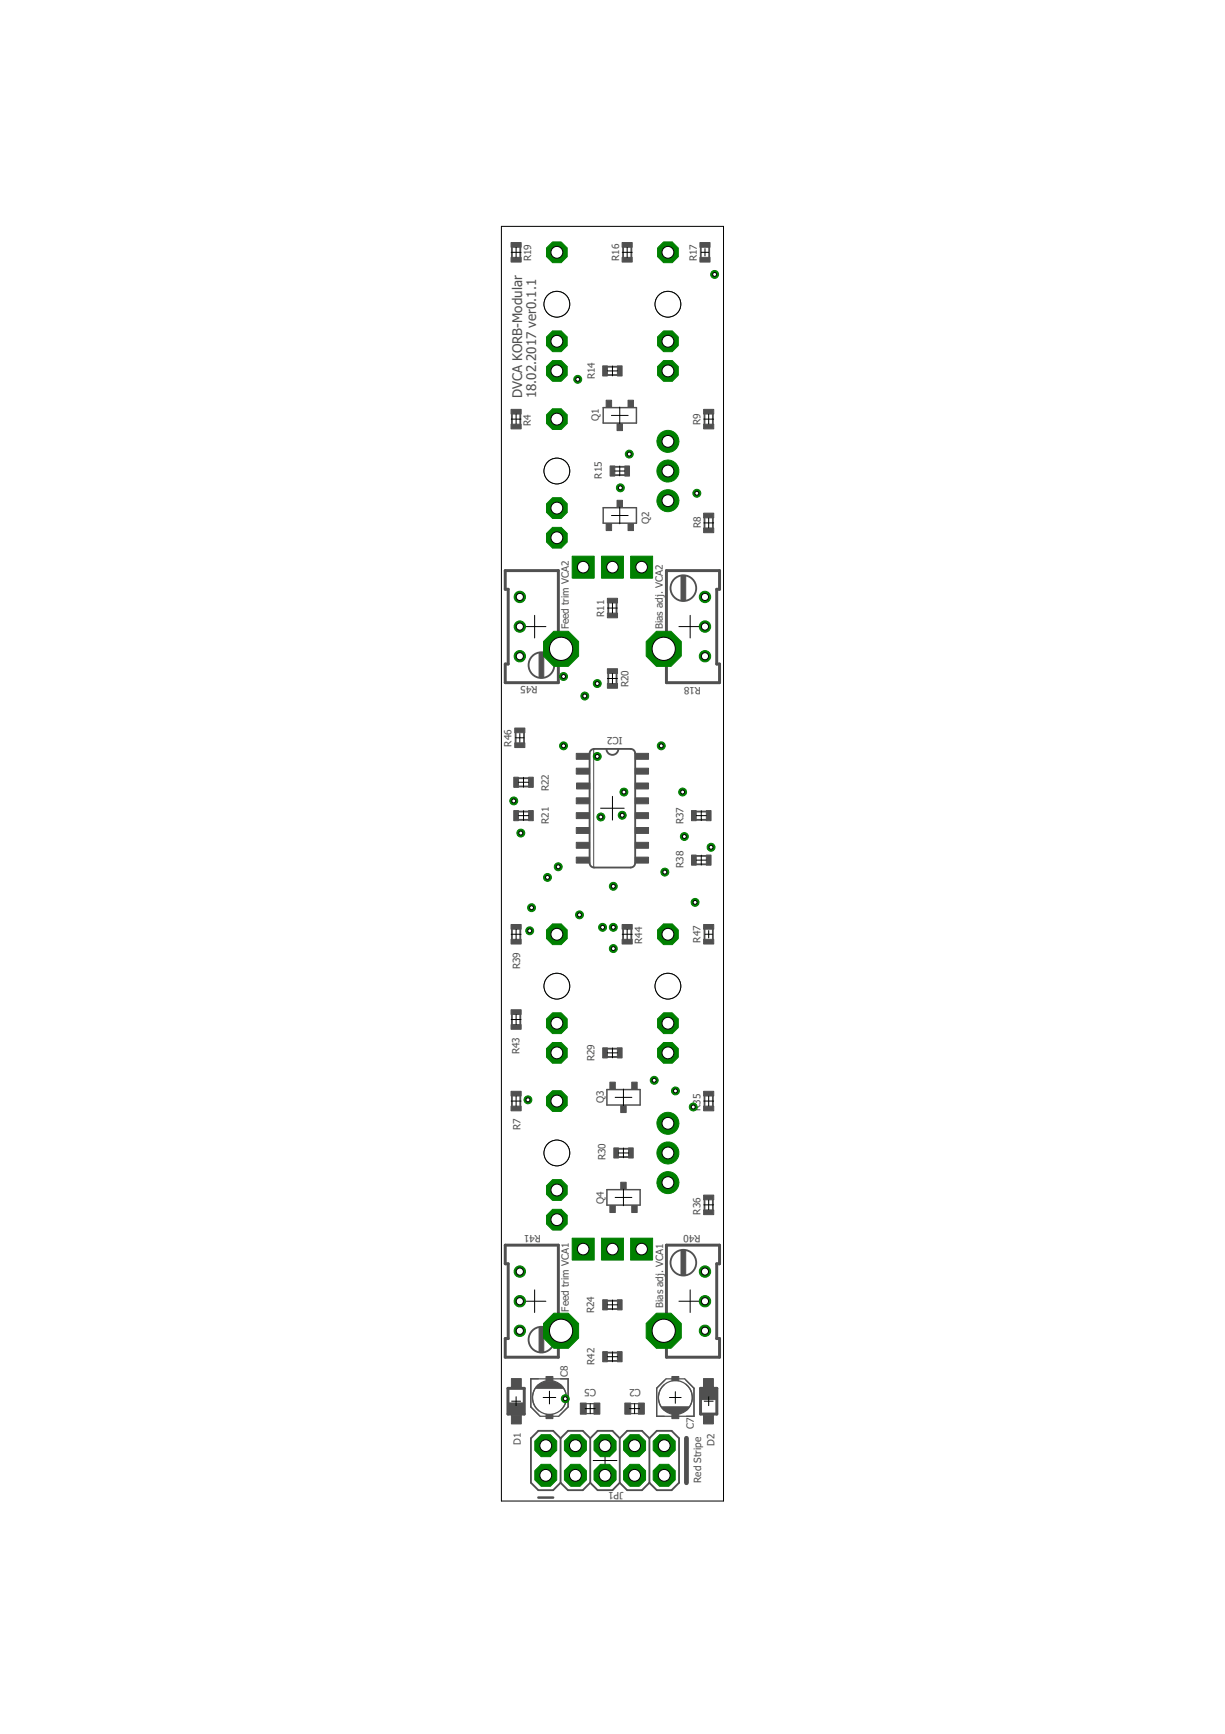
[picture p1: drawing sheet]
<svg xmlns="http://www.w3.org/2000/svg" width="210mm" height="297mm" viewBox="0 0 210 297" stroke-linecap="round" stroke-linejoin="round" font-family="sans-serif">
<defs><g id="words">
<g font-size="2.3" fill="#505050">
<text x="89.4" y="68.2" transform="rotate(-90 89.4 68.2)">DVCA KORB-Modular</text>
<text x="91.9" y="68.2" transform="rotate(-90 91.9 68.2)">18.02.2017 ver0.1.1</text>
</g>
<g font-size="1.7" fill="#505050">
<text x="91" y="44.8" transform="rotate(-90 91 44.8)">R19</text>
<text x="106.1" y="44.7" transform="rotate(-90 106.1 44.7)">R16</text>
<text x="119.4" y="44.8" transform="rotate(-90 119.4 44.8)">R17</text>
<text x="101.9" y="65" transform="rotate(-90 101.9 65)">R14</text>
<text x="91" y="73" transform="rotate(-90 91 73)">R4</text>
<text x="102.6" y="72.2" transform="rotate(-90 102.6 72.2)">Q1</text>
<text x="120" y="72.8" transform="rotate(-90 120 72.8)">R9</text>
<text x="103.1" y="82" transform="rotate(-90 103.1 82)">R15</text>
<text x="111.2" y="89.8" transform="rotate(-90 111.2 89.8)">Q2</text>
<text x="120.1" y="90.5" transform="rotate(-90 120.1 90.5)">R8</text>
<text x="97.4" y="107.8" transform="rotate(-90 97.4 107.8)">Feed trim VCA2</text>
<text x="103.5" y="105.7" transform="rotate(-90 103.5 105.7)">R11</text>
<text x="113.6" y="107.8" transform="rotate(-90 113.6 107.8)">Bias adj. VCA2</text>
<text x="92.1" y="117.5" transform="rotate(-180 92.1 117.5)">R45</text>
<text x="107.7" y="117.8" transform="rotate(-90 107.7 117.8)">R20</text>
<text x="120.1" y="117.7" transform="rotate(-180 120.1 117.7)">R18</text>
<text x="87.7" y="127.9" transform="rotate(-90 87.7 127.9)">R46</text>
<text x="106.6" y="126.2" transform="rotate(-180 106.6 126.2)">IC2</text>
<text x="94.1" y="135.5" transform="rotate(-90 94.1 135.5)">R22</text>
<text x="94" y="141.2" transform="rotate(-90 94 141.2)">R21</text>
<text x="117.1" y="141.2" transform="rotate(-90 117.1 141.2)">R37</text>
<text x="117.1" y="148.7" transform="rotate(-90 117.1 148.7)">R38</text>
<text x="110" y="161.7" transform="rotate(-90 110 161.7)">R44</text>
<text x="120.1" y="161.5" transform="rotate(-90 120.1 161.5)">R47</text>
<text x="89.1" y="166" transform="rotate(-90 89.1 166)">R39</text>
<text x="89" y="180.6" transform="rotate(-90 89 180.6)">R43</text>
<text x="101.8" y="181.8" transform="rotate(-90 101.8 181.8)">R29</text>
<text x="103.5" y="188.9" transform="rotate(-90 103.5 188.9)">Q3</text>
<text x="120" y="190.3" transform="rotate(-90 120 190.3)">R35</text>
<text x="89.2" y="193.7" transform="rotate(-90 89.2 193.7)">R7</text>
<text x="103.7" y="198.8" transform="rotate(-90 103.7 198.8)">R30</text>
<text x="103.5" y="206.2" transform="rotate(-90 103.5 206.2)">Q4</text>
<text x="120" y="208.1" transform="rotate(-90 120 208.1)">R36</text>
<text x="92.7" y="211.5" transform="rotate(-180 92.7 211.5)">R41</text>
<text x="120" y="211.6" transform="rotate(-180 120 211.6)">R40</text>
<text x="97.5" y="224.7" transform="rotate(-90 97.5 224.7)">Feed trim VCA1</text>
<text x="101.8" y="225" transform="rotate(-90 101.8 225)">R24</text>
<text x="113.6" y="224.1" transform="rotate(-90 113.6 224.1)">Bias adj. VCA1</text>
<text x="101.8" y="233.8" transform="rotate(-90 101.8 233.8)">R42</text>
<text x="97.3" y="235.8" transform="rotate(-90 97.3 235.8)">C8</text>
<text x="102.1" y="237.9" transform="rotate(-180 102.1 237.9)">C5</text>
<text x="109.8" y="237.9" transform="rotate(-180 109.8 237.9)">C2</text>
<text x="118.9" y="244.8" transform="rotate(-90 118.9 244.8)">C7</text>
<text x="89.2" y="247.5" transform="rotate(-90 89.2 247.5)">D1</text>
<text x="122.4" y="247.7" transform="rotate(-90 122.4 247.7)">D2</text>
<text x="106.8" y="255.6" transform="rotate(-180 106.8 255.6)">JP1</text>
<text x="120.2" y="254" transform="rotate(-90 120.2 254)">Red Stripe</text>
</g>
</g></defs>
<g fill="none" stroke="#505050" stroke-width=".21">
<path d="M91 236.2h6.3v4.8l-1.6 1.6h-3.2l-1.5-1.6zM91.8 237.8h4.7M91.9 237.7a2.81 2.81 0 0 1 4.5 0zM92.1 237.6v.1M92.2 237.2a2.91 2.91 0 0 0 .2 4.5M92.3 237.4v.3M92.5 237.2v.5M92.6 237.1v.6M92.8 237v.7M93 236.9v.8M93.1 236.9v.8M93.3 236.8v.9"/>
<path d="M93.5 236.7v1M93.6 236.7v1M93.8 236.7v1M94 236.7v1M94.2 236.7v1M94.3 236.7v1M94.5 236.7v1M94.7 236.7v1M94.8 236.7v1M95 236.8v.9M95.2 236.9v.8M95.4 236.9v.8"/>
<path d="M95.5 237v.7M95.7 237.1v.6M95.9 237.2v.5M96.1 237.2a2.92 2.92 0 0 1 0 4.4M96.1 237.4v.3M96.2 237.6v.1M112.5 237.8l1.6-1.6h3.2l1.6 1.6v4.8h-6.4zM113.8 237.2a2.88 2.88 0 0 0 0 4.4M117.5 237.1a2.9 2.9 0 0 1 .1 4.5M117.5 236.4l1.4 1.4M91 241l1.4 1.4M100.4 240.5h1.4"/>
<path d="M100.4 242.1h1.4M108 240.5h1.5M108 242.1h1.5M113.3 241h4.8M113.5 241.1h4.4a2.81 2.81 0 0 1-4.4 0zM113.7 241.1v.2M113.9 241.1v.3M114 241.1v.5M114.2 241.1v.6M114.4 241.1v.7M114.6 241.1v.8M114.7 241.1v.8"/>
<path d="M114.9 241.1v.9M115.1 241.1v1M115.2 241.1v1M115.4 241.1v1M115.6 241.1v1M115.7 241.1v1M115.9 241.1v1M116.1 241.1v1M116.3 241.1v1M116.4 241.1v1M116.6 241.1v.9M116.8 241.1v.8"/>
<path d="M116.9 241.1v.8M117.1 241.1v.7M117.3 241.1v.6M117.5 241.1v.5M117.6 241.1v.3M117.8 241.1v.1"/>
<circle cx="94.1" cy="239.4" r="2.9"/>
<circle cx="115.7" cy="239.4" r="2.9"/>
</g>
<g fill="none" stroke="#505050" stroke-width=".32">
<path d="M87.7 42.4v1.7M89.2 42.4v1.7M106.8 42.4v1.7M108.2 42.4v1.7M120.1 42.4v1.7M121.5 42.4v1.7M87.7 70.9v1.8M89.2 70.9v1.8M104.1 62.8h1.7M104.1 64.2h1.7M105.3 80h1.8M120.7 70.9v1.8"/>
<path d="M122.2 70.9v1.8M105.3 81.4h1.8M120.7 88.7v1.7M122.2 88.7v1.7M104.2 103.3v1.7M104.2 115.4v1.7M105.6 103.3v1.7M105.6 115.4v1.7M88.3 125.5v1.8M88.8 139h1.8M88.8 133.3h1.8M88.8 134.7h1.8"/>
<path d="M89.8 125.5v1.8M101.2 128.6l.6-.3h6.3a.77 .77 0 0 1 .7 .8v18.7a.77 .77 0 0 1-.7 .8h-6.3a.77 .77 0 0 1-.8-.8v-18.7zM103.9 128.3a1.01 1.01 0 0 0 1 1 1.01 1.01 0 0 0 1-1M119.3 139h1.7M87.7 159.2v1.7M88.8 140.4h1.8M89.2 159.2v1.7M106.8 159.2v1.7M108.2 159.2v1.7M119.3 140.4h1.7M119.3 148.1h1.7M119.3 146.6h1.7"/>
<path d="M120.7 159.2v1.7M122.2 159.2v1.7M87.7 173.8v1.7M89.2 173.8v1.7M104.1 179.6h1.7M87.7 187.7v1.8M89.2 187.7v1.8M104.1 181.1h1.7M106 196.8h1.7M106 198.2h1.7M120.7 187.7v1.8M122.2 187.7v1.8"/>
<path d="M120.7 205.5v1.7M122.2 205.5v1.7M104.1 222.8h1.7M104.1 224.2h1.7M104.1 231.7h1.7M104.1 233.1h1.7M96.1 246.4l-1.3-1.3h-2.6l-1.2 1.3v7.6l1.2 1.3h2.6l1.3-1.3M96.1 254l1.2 1.3h2.6l1.2-1.3M96.1 246.4l1.2-1.3h2.6l1.2 1.3M96.1 246.4v7.6M101.1 254l1.3 1.3h2.5l1.3-1.3M101.1 246.4l1.3-1.3h2.5l1.3 1.3"/>
<path d="M101.1 246.4v7.6M106.2 254l1.3 1.3h2.5l1.3-1.3M106.2 246.4l1.3-1.3h2.5l1.3 1.3M106.2 246.4v7.6M111.3 246.4l1.2-1.3h2.6l1.3 1.3v7.6l-1.3 1.3h-2.6l-1.2-1.3M111.3 246.4v7.6"/>
<circle cx="92.8" cy="113.9" r="2.2"/>
<circle cx="117.1" cy="100.8" r="2.2"/>
<circle cx="117.1" cy="216.3" r="2.2"/>
<circle cx="92.8" cy="229.5" r="2.2"/>
</g>
<path d="M101.7 128.3v20.3" fill="none" stroke="#505050" stroke-width=".17"/>
<path d="M92.2 256.5h2.6" fill="none" stroke="#505050" stroke-width=".42"/>
<g fill="#505050" stroke="#505050" stroke-width=".17">
<path d="M103.2 252.2h1v1h-1z"/>
<path d="M116.7 214.2h.8v4.2h-.8z"/>
<path d="M92.4 227.4h.8v4.2h-.8z"/>
<path d="M92.4 111.8h.8v4.2h-.8z"/>
<path d="M116.7 98.7h.8v4.1h-.8z"/>
<path d="M107.1 240.3h1v2h-1z"/>
<path d="M109.4 240.3h1v2h-1z"/>
<path d="M99.4 240.3h1.1v2h-1.1z"/>
<path d="M101.8 240.3h1v2h-1z"/>
<path d="M115.1 242.3h1.2v.7h-1.2z"/>
<path d="M115.1 235.8h1.2v.7h-1.2z"/>
<path d="M93.6 235.8h1.1v.7h-1.1z"/>
<path d="M93.6 242.3h1.1v.7h-1.1z"/>
<path d="M87.6 242.4h1.7v1.5h-1.7z"/>
<path d="M87.6 236.2h1.7v1.4h-1.7z"/>
<path d="M87 240.3h2.7v1.8h-2.7z"/>
<path d="M120.5 236.2h1.7v1.4h-1.7z"/>
<path d="M120.5 242.4h1.7v1.5h-1.7z"/>
<path d="M120.1 237.9h2.7v1.9h-2.7z"/>
<path d="M108.8 136.7h2.3v1h-2.3z"/>
<path d="M98.7 129.1h2.3v1h-2.3z"/>
<path d="M98.7 131.6h2.3v1h-2.3z"/>
<path d="M98.8 134.1h2.3v1h-2.3z"/>
<path d="M98.7 136.7h2.3v1h-2.3z"/>
<path d="M108.8 134.1h2.3v1h-2.3z"/>
<path d="M108.8 131.6h2.3v1h-2.3z"/>
<path d="M108.8 129.1h2.3v1h-2.3z"/>
<path d="M98.7 139.2h2.3v1h-2.3z"/>
<path d="M98.7 141.8h2.3v1h-2.3z"/>
<path d="M98.7 144.3h2.3v1h-2.3z"/>
<path d="M98.7 146.8h2.3v1h-2.3z"/>
<path d="M108.8 139.2h2.3v1h-2.3z"/>
<path d="M108.8 141.8h2.3v1h-2.3z"/>
<path d="M108.8 144.3h2.3v1h-2.3z"/>
<path d="M108.8 146.8h2.3v1h-2.3z"/>
<path d="M93 252.2h1v1h-1z"/>
<path d="M93 247.1h1v1.1h-1z"/>
<path d="M98.1 247.1h1v1.1h-1z"/>
<path d="M98.1 252.2h1v1h-1z"/>
<path d="M103.2 247.1h1v1.1h-1z"/>
<path d="M113.3 247.1h1v1.1h-1z"/>
<path d="M113.3 252.2h1v1h-1z"/>
<path d="M108.2 252.2h1v1h-1z"/>
<path d="M108.2 247.1h1v1.1h-1z"/>
<path d="M105.7 72.6h1v1.2h-1z"/>
<path d="M103.9 68.6h.9v1.1h-.9z"/>
<path d="M107.6 68.6h.9v1.1h-.9z"/>
<path d="M105.7 85.7h1v1.2h-1z"/>
<path d="M107.6 89.7h.9v1.2h-.9z"/>
<path d="M103.9 89.7h.9v1.2h-.9z"/>
<path d="M106.4 189.4h.9v1.2h-.9z"/>
<path d="M104.5 185.4h.9v1.2h-.9z"/>
<path d="M108.2 185.4h1v1.2h-1z"/>
<path d="M106.4 202.5h.9v1.2h-.9z"/>
<path d="M108.2 206.5h1v1.2h-1z"/>
<path d="M104.5 206.5h.9v1.2h-.9z"/>
<path d="M104.1 105h1.7v.8h-1.7z"/>
<path d="M104.1 102.5h1.7v.8h-1.7z"/>
<path d="M103.3 62.7h.8v1.7h-.8z"/>
<path d="M105.8 62.7h.8v1.7h-.8z"/>
<path d="M104.5 79.8h.8v1.8h-.8z"/>
<path d="M107.1 79.8h.8v1.8h-.8z"/>
<path d="M106.6 41.6h1.7v.8h-1.7z"/>
<path d="M106.6 44.1h1.7v.8h-1.7z"/>
<path d="M119.9 44.1h1.8v.8h-1.8z"/>
<path d="M119.9 41.6h1.8v.8h-1.8z"/>
<path d="M87.6 44.1h1.7v.8h-1.7z"/>
<path d="M87.6 41.6h1.7v.8h-1.7z"/>
<path d="M104.1 114.6h1.7v.8h-1.7z"/>
<path d="M104.1 117.1h1.7v.8h-1.7z"/>
<path d="M90.6 138.9h.8v1.7h-.8z"/>
<path d="M88 138.9h.8v1.7h-.8z"/>
<path d="M88 133.1h.8v1.8h-.8z"/>
<path d="M90.6 133.1h.8v1.8h-.8z"/>
<path d="M103.3 222.7h.8v1.7h-.8z"/>
<path d="M105.8 222.7h.8v1.7h-.8z"/>
<path d="M103.3 179.5h.8v1.7h-.8z"/>
<path d="M105.8 179.5h.8v1.7h-.8z"/>
<path d="M105.2 196.6h.8v1.8h-.8z"/>
<path d="M107.7 196.6h.8v1.8h-.8z"/>
<path d="M120.6 189.5h1.7v.8h-1.7z"/>
<path d="M120.6 186.9h1.7v.8h-1.7z"/>
<path d="M120.6 204.7h1.7v.8h-1.7z"/>
<path d="M120.6 207.3h1.7v.8h-1.7z"/>
<path d="M118.5 138.9h.8v1.7h-.8z"/>
<path d="M121 138.9h.8v1.7h-.8z"/>
<path d="M121 146.5h.8v1.7h-.8z"/>
<path d="M118.5 146.5h.8v1.7h-.8z"/>
<path d="M87.6 160.9h1.7v.8h-1.7z"/>
<path d="M87.6 158.4h1.7v.8h-1.7z"/>
<path d="M87.6 72.7h1.7v.8h-1.7z"/>
<path d="M87.6 70.1h1.7v.8h-1.7z"/>
<path d="M103.3 231.5h.8v1.8h-.8z"/>
<path d="M105.8 231.5h.8v1.8h-.8z"/>
<path d="M87.6 173h1.7v.8h-1.7z"/>
<path d="M87.6 175.5h1.7v.8h-1.7z"/>
<path d="M106.6 158.4h1.7v.8h-1.7z"/>
<path d="M106.6 160.9h1.7v.8h-1.7z"/>
<path d="M88.2 127.3h1.7v.8h-1.7z"/>
<path d="M88.2 124.7h1.7v.8h-1.7z"/>
<path d="M120.6 160.9h1.7v.8h-1.7z"/>
<path d="M120.6 158.4h1.7v.8h-1.7z"/>
<path d="M87.6 189.5h1.7v.8h-1.7z"/>
<path d="M87.6 186.9h1.7v.8h-1.7z"/>
<path d="M120.6 87.9h1.7v.8h-1.7z"/>
<path d="M120.6 90.4h1.7v.8h-1.7z"/>
<path d="M120.6 70.1h1.7v.8h-1.7z"/>
<path d="M120.6 72.7h1.7v.8h-1.7z"/>
</g>
<path d="M86.6 97.7h9.1v19.2h-9.1v-3.2h.5v-12.8h-.5zM114.2 97.7h9.1v3.2h-.5v12.8h.5v3.2h-9.1zM86.6 213.3h9.1v19.2h-9.1v-3.2h.5v-12.8h-.5zM114.2 213.3h9.1v3.2h-.5v12.8h.5v3.2h-9.1zM87 237.8h2.8v4.4h-2.8zM120 237.8h2.8v4.4h-2.8z" fill="none" stroke="#505050" stroke-width=".51"/>
<path d="M103.4 69.8h5.7v2.7h-5.7zM103.4 87h5.7v2.6h-5.7zM104 186.6h5.7v2.7h-5.7zM104 203.8h5.7v2.6h-5.7z" fill="none" stroke="#505050" stroke-width=".25"/>
<path d="M117.6 246.4v7.6" fill="none" stroke="#505050" stroke-width=".83"/>
<g fill="none" stroke="#000" stroke-width=".17">
<path d="M87.6 43.2h1.7M88.4 42.4v1.7M106.6 43.2h1.7M107.5 42.4v1.7M120.2 43.2h1.2M120.8 42.6v1.3M87.6 71.8h1.7M88.4 71v1.6M104.1 63.5h1.7M104.8 71.2h2.8M104.9 62.7v1.7M106.2 69.7v2.9"/>
<path d="M106.2 79.8v1.7M120.6 71.8h1.7M121.4 71v1.6M104.8 88.3h2.8M105.4 80.7h1.6M106.2 86.9v2.8M120.6 89.6h1.7M121.4 88.7v1.7M89.7 107.3h3.8M91.6 105.4v3.9M104.1 116.2h1.7M104.1 104.2h1.7"/>
<path d="M104.9 103.3v1.7M104.9 115.4v1.7M116.3 107.3h3.9M118.3 105.4v3.9M88.3 126.4h1.5M88.9 139.7h1.7M88.9 134h1.7M89.1 125.7v1.4M89.7 133.2v1.7M89.7 138.9v1.7M102.9 138.5h4.1M104.9 136.4v4.1"/>
<path d="M119.3 139.7h1.7M120.2 138.9v1.7M88.4 159.2v1.7M107.5 159.2v1.7M119.3 147.3h1.7M120.2 146.5v1.7M121.4 159.4v1.3M87.6 160h1.7M87.6 174.6h1.7M88.4 173.8v1.7M104.9 179.5v1.7M106.6 160h1.7"/>
<path d="M120.8 160h1.3M87.6 188.6h1.7M88.4 187.8v1.7M104.1 180.4h1.7M105.4 188h2.9M106 197.5h1.7M106.8 186.6v2.8M106.8 196.7v1.6M120.6 188.6h1.7M121.4 187.8v1.6M105.4 205.1h2.9M106.8 203.7v2.8"/>
<path d="M120.6 206.4h1.7M121.4 205.5v1.7M88.4 239.3v1.5M89.7 222.9h3.8M91.6 221v3.8M93.1 239.4h2.1M94.1 238.3v2.2M104.1 232.4h1.7M104.1 223.5h1.7M104.9 222.7v1.7M104.9 231.6v1.7M114.7 239.4h2"/>
<path d="M115.7 238.4v2M116.3 222.9h3.9M118.3 221v3.8M121.4 239.3v1.5M87.7 240h1.5M100.3 241.3h1.7M101.1 240.5v1.7M101.6 250.2h4.1M103.7 248.2v4M107.9 241.3h1.7M108.7 240.5v1.7M120.7 240h1.5"/>
</g>
<circle cx="95.4" cy="87" r="1.93" fill="#008000" stroke="#008000" stroke-width=".17"/>
<circle cx="95.4" cy="87" r="1.02" fill="#fff" stroke="#000" stroke-width=".17"/>
<circle cx="95.4" cy="71.8" r="1.93" fill="#008000" stroke="#008000" stroke-width=".17"/>
<circle cx="95.4" cy="71.8" r="1.02" fill="#fff" stroke="#000" stroke-width=".17"/>
<circle cx="95.4" cy="92.1" r="1.93" fill="#008000" stroke="#008000" stroke-width=".17"/>
<circle cx="95.4" cy="92.1" r="1.02" fill="#fff" stroke="#000" stroke-width=".17"/>
<circle cx="114.4" cy="58.5" r="1.93" fill="#008000" stroke="#008000" stroke-width=".17"/>
<circle cx="114.4" cy="58.5" r="1.02" fill="#fff" stroke="#000" stroke-width=".17"/>
<circle cx="114.4" cy="43.2" r="1.93" fill="#008000" stroke="#008000" stroke-width=".17"/>
<circle cx="114.4" cy="43.2" r="1.02" fill="#fff" stroke="#000" stroke-width=".17"/>
<circle cx="114.4" cy="63.5" r="1.93" fill="#008000" stroke="#008000" stroke-width=".17"/>
<circle cx="114.4" cy="63.5" r="1.02" fill="#fff" stroke="#000" stroke-width=".17"/>
<circle cx="95.4" cy="203.9" r="1.93" fill="#008000" stroke="#008000" stroke-width=".17"/>
<circle cx="95.4" cy="203.9" r="1.02" fill="#fff" stroke="#000" stroke-width=".17"/>
<circle cx="95.4" cy="188.6" r="1.93" fill="#008000" stroke="#008000" stroke-width=".17"/>
<circle cx="95.4" cy="188.6" r="1.02" fill="#fff" stroke="#000" stroke-width=".17"/>
<circle cx="95.4" cy="208.9" r="1.93" fill="#008000" stroke="#008000" stroke-width=".17"/>
<circle cx="95.4" cy="208.9" r="1.02" fill="#fff" stroke="#000" stroke-width=".17"/>
<circle cx="95.4" cy="58.5" r="1.93" fill="#008000" stroke="#008000" stroke-width=".17"/>
<circle cx="95.4" cy="58.5" r="1.02" fill="#fff" stroke="#000" stroke-width=".17"/>
<circle cx="95.4" cy="43.2" r="1.93" fill="#008000" stroke="#008000" stroke-width=".17"/>
<circle cx="95.4" cy="43.2" r="1.02" fill="#fff" stroke="#000" stroke-width=".17"/>
<circle cx="95.4" cy="63.5" r="1.93" fill="#008000" stroke="#008000" stroke-width=".17"/>
<circle cx="95.4" cy="63.5" r="1.02" fill="#fff" stroke="#000" stroke-width=".17"/>
<circle cx="95.4" cy="175.3" r="1.93" fill="#008000" stroke="#008000" stroke-width=".17"/>
<circle cx="95.4" cy="175.3" r="1.02" fill="#fff" stroke="#000" stroke-width=".17"/>
<circle cx="95.4" cy="160" r="1.93" fill="#008000" stroke="#008000" stroke-width=".17"/>
<circle cx="95.4" cy="160" r="1.02" fill="#fff" stroke="#000" stroke-width=".17"/>
<circle cx="95.4" cy="180.4" r="1.93" fill="#008000" stroke="#008000" stroke-width=".17"/>
<circle cx="95.4" cy="180.4" r="1.02" fill="#fff" stroke="#000" stroke-width=".17"/>
<circle cx="114.4" cy="175.3" r="1.93" fill="#008000" stroke="#008000" stroke-width=".17"/>
<circle cx="114.4" cy="175.3" r="1.02" fill="#fff" stroke="#000" stroke-width=".17"/>
<circle cx="114.4" cy="160" r="1.93" fill="#008000" stroke="#008000" stroke-width=".17"/>
<circle cx="114.4" cy="160" r="1.02" fill="#fff" stroke="#000" stroke-width=".17"/>
<circle cx="114.4" cy="180.4" r="1.93" fill="#008000" stroke="#008000" stroke-width=".17"/>
<circle cx="114.4" cy="180.4" r="1.02" fill="#fff" stroke="#000" stroke-width=".17"/>
<circle cx="93.5" cy="252.7" r="2.04" fill="#008000" stroke="#008000" stroke-width=".17"/>
<circle cx="93.5" cy="252.7" r="1.02" fill="#fff" stroke="#000" stroke-width=".17"/>
<circle cx="93.5" cy="247.6" r="2.04" fill="#008000" stroke="#008000" stroke-width=".17"/>
<circle cx="93.5" cy="247.7" r="1.02" fill="#fff" stroke="#000" stroke-width=".17"/>
<circle cx="98.6" cy="252.7" r="2.04" fill="#008000" stroke="#008000" stroke-width=".17"/>
<circle cx="98.6" cy="252.7" r="1.02" fill="#fff" stroke="#000" stroke-width=".17"/>
<circle cx="98.6" cy="247.6" r="2.04" fill="#008000" stroke="#008000" stroke-width=".17"/>
<circle cx="98.6" cy="247.7" r="1.02" fill="#fff" stroke="#000" stroke-width=".17"/>
<circle cx="103.7" cy="252.7" r="2.04" fill="#008000" stroke="#008000" stroke-width=".17"/>
<circle cx="103.7" cy="252.7" r="1.02" fill="#fff" stroke="#000" stroke-width=".17"/>
<circle cx="103.7" cy="247.6" r="2.04" fill="#008000" stroke="#008000" stroke-width=".17"/>
<circle cx="103.7" cy="247.7" r="1.02" fill="#fff" stroke="#000" stroke-width=".17"/>
<circle cx="108.7" cy="252.7" r="2.04" fill="#008000" stroke="#008000" stroke-width=".17"/>
<circle cx="108.7" cy="252.7" r="1.02" fill="#fff" stroke="#000" stroke-width=".17"/>
<circle cx="108.7" cy="247.6" r="2.04" fill="#008000" stroke="#008000" stroke-width=".17"/>
<circle cx="108.7" cy="247.7" r="1.02" fill="#fff" stroke="#000" stroke-width=".17"/>
<circle cx="113.8" cy="252.7" r="2.04" fill="#008000" stroke="#008000" stroke-width=".17"/>
<circle cx="113.8" cy="252.7" r="1.02" fill="#fff" stroke="#000" stroke-width=".17"/>
<circle cx="113.8" cy="247.6" r="2.04" fill="#008000" stroke="#008000" stroke-width=".17"/>
<circle cx="113.8" cy="247.7" r="1.02" fill="#fff" stroke="#000" stroke-width=".17"/>
<path d="M98 95.3h3.8v3.7h-3.8z" fill="#008000" stroke="#008000" stroke-width=".17"/>
<circle cx="99.9" cy="97.2" r=".99" fill="#fff" stroke="#000" stroke-width=".17"/>
<path d="M103.1 95.3h3.7v3.7h-3.7z" fill="#008000" stroke="#008000" stroke-width=".17"/>
<circle cx="104.9" cy="97.2" r=".99" fill="#fff" stroke="#000" stroke-width=".17"/>
<path d="M108.1 95.3h3.7v3.7h-3.7z" fill="#008000" stroke="#008000" stroke-width=".17"/>
<circle cx="109.9" cy="97.2" r=".99" fill="#fff" stroke="#000" stroke-width=".17"/>
<circle cx="96.1" cy="111.1" r="3.3" fill="#008000" stroke="#008000" stroke-width=".17"/>
<circle cx="96.1" cy="111.1" r="1.99" fill="#fff" stroke="#000" stroke-width=".17"/>
<circle cx="113.7" cy="111.1" r="3.3" fill="#008000" stroke="#008000" stroke-width=".17"/>
<circle cx="113.7" cy="111.1" r="1.99" fill="#fff" stroke="#000" stroke-width=".17"/>
<path d="M98 212.1h3.8v3.8h-3.8z" fill="#008000" stroke="#008000" stroke-width=".17"/>
<circle cx="99.9" cy="214" r=".99" fill="#fff" stroke="#000" stroke-width=".17"/>
<path d="M103.1 212.1h3.7v3.8h-3.7z" fill="#008000" stroke="#008000" stroke-width=".17"/>
<circle cx="104.9" cy="214" r=".99" fill="#fff" stroke="#000" stroke-width=".17"/>
<path d="M108.1 212.1h3.7v3.8h-3.7z" fill="#008000" stroke="#008000" stroke-width=".17"/>
<circle cx="109.9" cy="214" r=".99" fill="#fff" stroke="#000" stroke-width=".17"/>
<circle cx="96.1" cy="228" r="3.3" fill="#008000" stroke="#008000" stroke-width=".17"/>
<circle cx="96.1" cy="228" r="1.99" fill="#fff" stroke="#000" stroke-width=".17"/>
<circle cx="113.7" cy="228" r="3.3" fill="#008000" stroke="#008000" stroke-width=".17"/>
<circle cx="113.7" cy="228" r="1.99" fill="#fff" stroke="#000" stroke-width=".17"/>
<circle cx="114.4" cy="75.6" r="1.88" fill="#008000" stroke="#008000" stroke-width=".17"/>
<circle cx="114.4" cy="75.6" r="1.02" fill="#fff" stroke="#000" stroke-width=".17"/>
<circle cx="114.4" cy="80.7" r="1.88" fill="#008000" stroke="#008000" stroke-width=".17"/>
<circle cx="114.4" cy="80.7" r="1.02" fill="#fff" stroke="#000" stroke-width=".17"/>
<circle cx="114.4" cy="85.8" r="1.88" fill="#008000" stroke="#008000" stroke-width=".17"/>
<circle cx="114.4" cy="85.8" r="1.02" fill="#fff" stroke="#000" stroke-width=".17"/>
<circle cx="114.4" cy="192.4" r="1.88" fill="#008000" stroke="#008000" stroke-width=".17"/>
<circle cx="114.4" cy="192.4" r="1.02" fill="#fff" stroke="#000" stroke-width=".17"/>
<circle cx="114.4" cy="197.5" r="1.88" fill="#008000" stroke="#008000" stroke-width=".17"/>
<circle cx="114.4" cy="197.5" r="1.02" fill="#fff" stroke="#000" stroke-width=".17"/>
<circle cx="114.4" cy="202.6" r="1.88" fill="#008000" stroke="#008000" stroke-width=".17"/>
<circle cx="114.4" cy="202.6" r="1.02" fill="#fff" stroke="#000" stroke-width=".17"/>
<circle cx="120.8" cy="228" r=".97" fill="#008000" stroke="#008000" stroke-width=".17"/>
<circle cx="120.8" cy="228" r=".61" fill="#fff" stroke="#000" stroke-width=".17"/>
<circle cx="120.8" cy="222.9" r=".97" fill="#008000" stroke="#008000" stroke-width=".17"/>
<circle cx="120.8" cy="222.9" r=".61" fill="#fff" stroke="#000" stroke-width=".17"/>
<circle cx="120.8" cy="217.8" r=".97" fill="#008000" stroke="#008000" stroke-width=".17"/>
<circle cx="120.8" cy="217.8" r=".61" fill="#fff" stroke="#000" stroke-width=".17"/>
<circle cx="89.1" cy="217.8" r=".97" fill="#008000" stroke="#008000" stroke-width=".17"/>
<circle cx="89.1" cy="217.8" r=".61" fill="#fff" stroke="#000" stroke-width=".17"/>
<circle cx="89.1" cy="222.9" r=".97" fill="#008000" stroke="#008000" stroke-width=".17"/>
<circle cx="89.1" cy="222.9" r=".61" fill="#fff" stroke="#000" stroke-width=".17"/>
<circle cx="89.1" cy="228" r=".97" fill="#008000" stroke="#008000" stroke-width=".17"/>
<circle cx="89.1" cy="228" r=".61" fill="#fff" stroke="#000" stroke-width=".17"/>
<circle cx="89.1" cy="102.3" r=".97" fill="#008000" stroke="#008000" stroke-width=".17"/>
<circle cx="89.1" cy="102.3" r=".61" fill="#fff" stroke="#000" stroke-width=".17"/>
<circle cx="89.1" cy="107.3" r=".97" fill="#008000" stroke="#008000" stroke-width=".17"/>
<circle cx="89.1" cy="107.3" r=".61" fill="#fff" stroke="#000" stroke-width=".17"/>
<circle cx="89.1" cy="112.4" r=".97" fill="#008000" stroke="#008000" stroke-width=".17"/>
<circle cx="89.1" cy="112.4" r=".61" fill="#fff" stroke="#000" stroke-width=".17"/>
<circle cx="120.8" cy="112.4" r=".97" fill="#008000" stroke="#008000" stroke-width=".17"/>
<circle cx="120.8" cy="112.4" r=".61" fill="#fff" stroke="#000" stroke-width=".17"/>
<circle cx="120.8" cy="107.3" r=".97" fill="#008000" stroke="#008000" stroke-width=".17"/>
<circle cx="120.8" cy="107.3" r=".61" fill="#fff" stroke="#000" stroke-width=".17"/>
<circle cx="120.8" cy="102.3" r=".97" fill="#008000" stroke="#008000" stroke-width=".17"/>
<circle cx="120.8" cy="102.3" r=".61" fill="#fff" stroke="#000" stroke-width=".17"/>
<circle cx="102.3" cy="129.6" r=".68" fill="#008000" stroke="#008000" stroke-width=".17"/>
<circle cx="102.3" cy="129.6" r=".34" fill="#fff" stroke="#000" stroke-width=".17"/>
<circle cx="121.8" cy="145.1" r=".68" fill="#008000" stroke="#008000" stroke-width=".17"/>
<circle cx="121.8" cy="145.1" r=".34" fill="#fff" stroke="#000" stroke-width=".17"/>
<circle cx="88" cy="137.2" r=".68" fill="#008000" stroke="#008000" stroke-width=".17"/>
<circle cx="88" cy="137.2" r=".34" fill="#fff" stroke="#000" stroke-width=".17"/>
<circle cx="96.9" cy="239.6" r=".68" fill="#008000" stroke="#008000" stroke-width=".17"/>
<circle cx="96.9" cy="239.6" r=".34" fill="#fff" stroke="#000" stroke-width=".17"/>
<circle cx="99.3" cy="156.7" r=".68" fill="#008000" stroke="#008000" stroke-width=".17"/>
<circle cx="99.3" cy="156.7" r=".34" fill="#fff" stroke="#000" stroke-width=".17"/>
<circle cx="106.3" cy="83.6" r=".68" fill="#008000" stroke="#008000" stroke-width=".17"/>
<circle cx="106.3" cy="83.6" r=".34" fill="#fff" stroke="#000" stroke-width=".17"/>
<circle cx="113.3" cy="127.8" r=".68" fill="#008000" stroke="#008000" stroke-width=".17"/>
<circle cx="113.3" cy="127.8" r=".34" fill="#fff" stroke="#000" stroke-width=".17"/>
<circle cx="105.1" cy="162.5" r=".68" fill="#008000" stroke="#008000" stroke-width=".17"/>
<circle cx="105.1" cy="162.5" r=".34" fill="#fff" stroke="#000" stroke-width=".17"/>
<circle cx="103" cy="140" r=".68" fill="#008000" stroke="#008000" stroke-width=".17"/>
<circle cx="103" cy="140" r=".34" fill="#fff" stroke="#000" stroke-width=".17"/>
<circle cx="103.3" cy="158.9" r=".68" fill="#008000" stroke="#008000" stroke-width=".17"/>
<circle cx="103.3" cy="158.9" r=".34" fill="#fff" stroke="#000" stroke-width=".17"/>
<circle cx="118.8" cy="189.6" r=".68" fill="#008000" stroke="#008000" stroke-width=".17"/>
<circle cx="118.8" cy="189.6" r=".34" fill="#fff" stroke="#000" stroke-width=".17"/>
<circle cx="115.7" cy="186.9" r=".68" fill="#008000" stroke="#008000" stroke-width=".17"/>
<circle cx="115.7" cy="186.9" r=".34" fill="#fff" stroke="#000" stroke-width=".17"/>
<circle cx="96.6" cy="127.8" r=".68" fill="#008000" stroke="#008000" stroke-width=".17"/>
<circle cx="96.6" cy="127.8" r=".34" fill="#fff" stroke="#000" stroke-width=".17"/>
<circle cx="96.6" cy="115.9" r=".68" fill="#008000" stroke="#008000" stroke-width=".17"/>
<circle cx="96.6" cy="115.9" r=".34" fill="#fff" stroke="#000" stroke-width=".17"/>
<circle cx="93.8" cy="150.3" r=".68" fill="#008000" stroke="#008000" stroke-width=".17"/>
<circle cx="93.8" cy="150.3" r=".34" fill="#fff" stroke="#000" stroke-width=".17"/>
<circle cx="95.7" cy="148.5" r=".68" fill="#008000" stroke="#008000" stroke-width=".17"/>
<circle cx="95.7" cy="148.5" r=".34" fill="#fff" stroke="#000" stroke-width=".17"/>
<circle cx="107.8" cy="77.8" r=".68" fill="#008000" stroke="#008000" stroke-width=".17"/>
<circle cx="107.8" cy="77.8" r=".34" fill="#fff" stroke="#000" stroke-width=".17"/>
<circle cx="119.4" cy="84.5" r=".68" fill="#008000" stroke="#008000" stroke-width=".17"/>
<circle cx="119.4" cy="84.5" r=".34" fill="#fff" stroke="#000" stroke-width=".17"/>
<circle cx="102.3" cy="117.1" r=".68" fill="#008000" stroke="#008000" stroke-width=".17"/>
<circle cx="102.3" cy="117.1" r=".34" fill="#fff" stroke="#000" stroke-width=".17"/>
<circle cx="100.2" cy="119.2" r=".68" fill="#008000" stroke="#008000" stroke-width=".17"/>
<circle cx="100.2" cy="119.2" r=".34" fill="#fff" stroke="#000" stroke-width=".17"/>
<circle cx="99" cy="65" r=".68" fill="#008000" stroke="#008000" stroke-width=".17"/>
<circle cx="99" cy="65" r=".34" fill="#fff" stroke="#000" stroke-width=".17"/>
<circle cx="106.6" cy="139.7" r=".68" fill="#008000" stroke="#008000" stroke-width=".17"/>
<circle cx="106.6" cy="139.7" r=".34" fill="#fff" stroke="#000" stroke-width=".17"/>
<circle cx="122.4" cy="47" r=".68" fill="#008000" stroke="#008000" stroke-width=".17"/>
<circle cx="122.4" cy="47" r=".34" fill="#fff" stroke="#000" stroke-width=".17"/>
<circle cx="90.5" cy="188.4" r=".68" fill="#008000" stroke="#008000" stroke-width=".17"/>
<circle cx="90.5" cy="188.4" r=".34" fill="#fff" stroke="#000" stroke-width=".17"/>
<circle cx="113.9" cy="149.4" r=".68" fill="#008000" stroke="#008000" stroke-width=".17"/>
<circle cx="113.9" cy="149.4" r=".34" fill="#fff" stroke="#000" stroke-width=".17"/>
<circle cx="119.1" cy="154.6" r=".68" fill="#008000" stroke="#008000" stroke-width=".17"/>
<circle cx="119.1" cy="154.6" r=".34" fill="#fff" stroke="#000" stroke-width=".17"/>
<circle cx="117" cy="135.7" r=".68" fill="#008000" stroke="#008000" stroke-width=".17"/>
<circle cx="117" cy="135.7" r=".34" fill="#fff" stroke="#000" stroke-width=".17"/>
<circle cx="117.3" cy="143.3" r=".68" fill="#008000" stroke="#008000" stroke-width=".17"/>
<circle cx="117.3" cy="143.3" r=".34" fill="#fff" stroke="#000" stroke-width=".17"/>
<circle cx="112.1" cy="185.1" r=".68" fill="#008000" stroke="#008000" stroke-width=".17"/>
<circle cx="112.1" cy="185.1" r=".34" fill="#fff" stroke="#000" stroke-width=".17"/>
<circle cx="105.1" cy="158.9" r=".68" fill="#008000" stroke="#008000" stroke-width=".17"/>
<circle cx="105.1" cy="158.9" r=".34" fill="#fff" stroke="#000" stroke-width=".17"/>
<circle cx="105.1" cy="151.8" r=".68" fill="#008000" stroke="#008000" stroke-width=".17"/>
<circle cx="105.1" cy="151.8" r=".34" fill="#fff" stroke="#000" stroke-width=".17"/>
<circle cx="106.9" cy="135.7" r=".68" fill="#008000" stroke="#008000" stroke-width=".17"/>
<circle cx="106.9" cy="135.7" r=".34" fill="#fff" stroke="#000" stroke-width=".17"/>
<circle cx="90.8" cy="159.4" r=".68" fill="#008000" stroke="#008000" stroke-width=".17"/>
<circle cx="90.8" cy="159.4" r=".34" fill="#fff" stroke="#000" stroke-width=".17"/>
<circle cx="91.1" cy="155.5" r=".68" fill="#008000" stroke="#008000" stroke-width=".17"/>
<circle cx="91.1" cy="155.5" r=".34" fill="#fff" stroke="#000" stroke-width=".17"/>
<circle cx="89.2" cy="142.7" r=".68" fill="#008000" stroke="#008000" stroke-width=".17"/>
<circle cx="89.2" cy="142.7" r=".34" fill="#fff" stroke="#000" stroke-width=".17"/>
<g fill="none" stroke="#000" stroke-width=".17">
<path d="M85.9 38.8h38.1v218.3h-38.1z"/>
<circle cx="95.4" cy="80.7" r="2.2"/>
</g>
<circle cx="95.4" cy="80.7" r="2.2" fill="#fff" stroke="#000" stroke-width=".17"/>
<circle cx="114.4" cy="52.1" r="2.2" fill="none" stroke="#000" stroke-width=".17"/>
<circle cx="114.4" cy="52.1" r="2.2" fill="#fff" stroke="#000" stroke-width=".17"/>
<circle cx="95.4" cy="197.5" r="2.2" fill="none" stroke="#000" stroke-width=".17"/>
<circle cx="95.4" cy="197.5" r="2.2" fill="#fff" stroke="#000" stroke-width=".17"/>
<circle cx="95.4" cy="52.1" r="2.2" fill="none" stroke="#000" stroke-width=".17"/>
<circle cx="95.4" cy="52.1" r="2.2" fill="#fff" stroke="#000" stroke-width=".17"/>
<circle cx="95.4" cy="168.9" r="2.2" fill="none" stroke="#000" stroke-width=".17"/>
<circle cx="95.4" cy="168.9" r="2.2" fill="#fff" stroke="#000" stroke-width=".17"/>
<circle cx="114.4" cy="168.9" r="2.2" fill="none" stroke="#000" stroke-width=".17"/>
<circle cx="114.4" cy="168.9" r="2.2" fill="#fff" stroke="#000" stroke-width=".17"/>
<use href="#words"/>
</svg>
